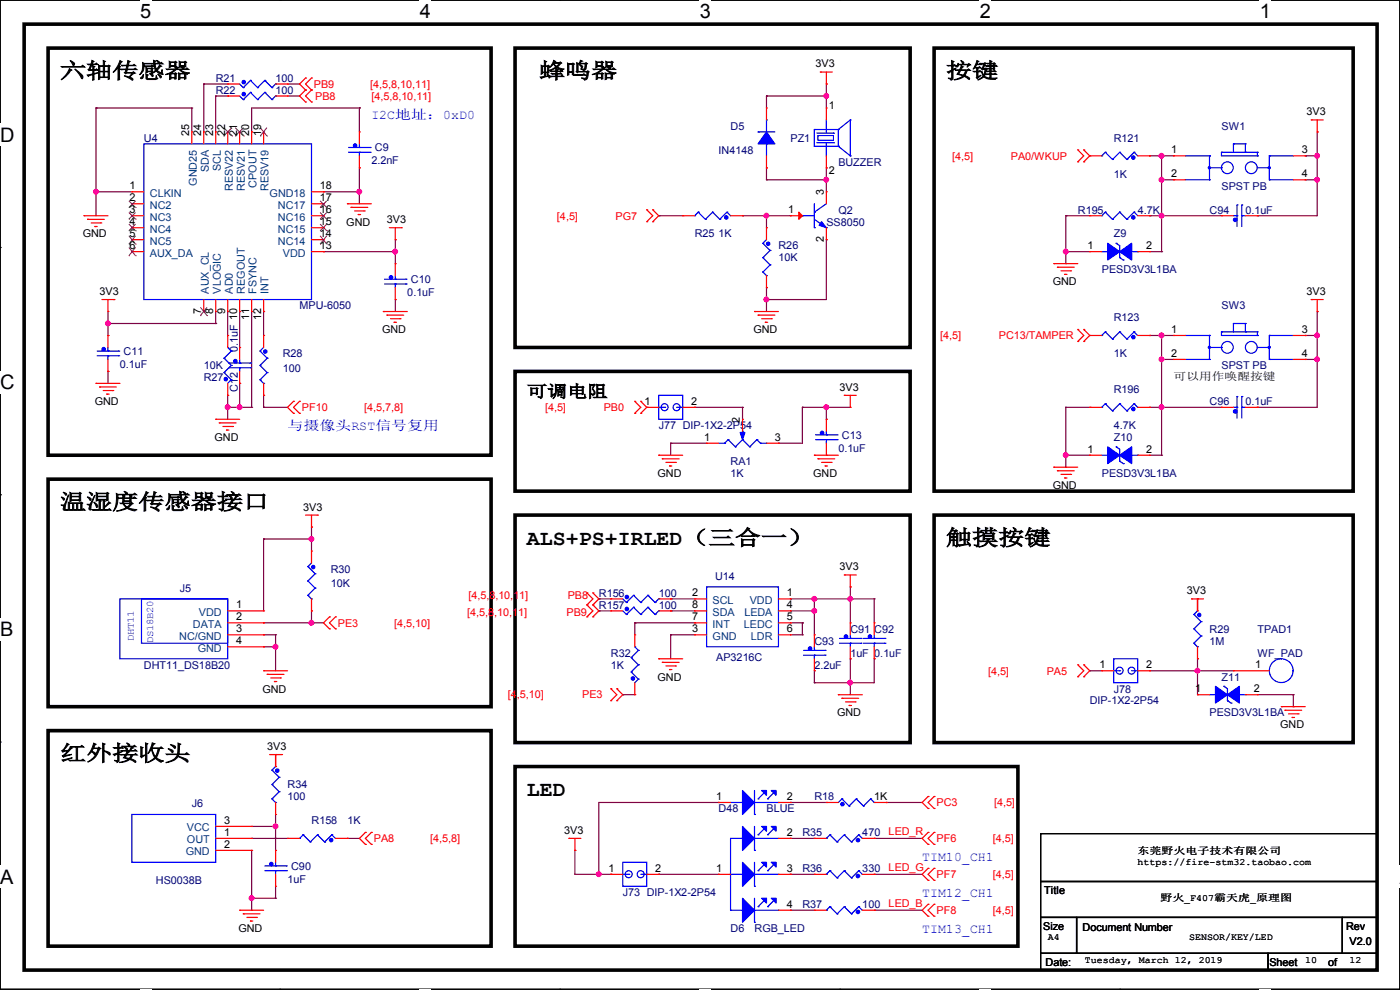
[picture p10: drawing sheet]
<svg xmlns="http://www.w3.org/2000/svg" width="297mm" height="210mm" viewBox="0 0 297 210" stroke-linecap="round" stroke-linejoin="round" font-family="sans-serif">
<defs><g id="words">
<g font-size="4.6">
<text x="12.7" y="16.6">六轴传感器</text>
<text x="114.3" y="16.6">蜂鸣器</text>
<text x="200.7" y="16.6">按键</text>
<text x="12.7" y="108">温湿度传感器接口</text>
<text x="111.8" y="115.6">ALS+PS+IRLED（三合一）</text>
<text x="200.7" y="115.6">触摸按键</text>
<text x="12.7" y="161.3">红外接收头</text>
<text x="111.8" y="169">LED</text>
</g>
<g font-size="4.2">
<text x="29.7" y="3.9">5</text>
<text x="89.1" y="3.9">4</text>
<text x="148.5" y="3.9">3</text>
<text x="207.9" y="3.9">2</text>
<text x="267.2" y="3.9">1</text>
<text x="0" y="30.1">D</text>
<text x="0" y="82.5">C</text>
<text x="0" y="135">B</text>
<text x="0" y="187.4">A</text>
<text x="297" y="187.4">A</text>
</g>
<text font-size="3.6" x="111.8" y="84.2">可调电阻</text>
<g font-size="2.8" fill="#00f">
<text x="78.8" y="25.1">I2C地址：0xD0</text>
<text x="61" y="91.2">与摄像头RST信号复用</text>
<text x="195.6" y="182.6">TIM10_CH1</text>
<text x="195.6" y="190.2">TIM12_CH1</text>
<text x="195.6" y="197.9">TIM13_CH1</text>
</g>
<g font-size="2.3" fill="#000080">
<text x="45.8" y="17.4">R21</text>
<text x="58.5" y="17.4">100</text>
<text x="45.8" y="19.9">R22</text>
<text x="58.5" y="19.9">100</text>
<text x="155" y="27.5">D5</text>
<text x="259.1" y="27.5">SW1</text>
<text x="30.5" y="30.1">U4</text>
<text x="78.8" y="34.9">2.2nF</text>
<text x="79.5" y="32.1">C9</text>
<text x="152.5" y="32.6">IN4148</text>
<text x="167.7" y="30.1">PZ1</text>
<text x="177.9" y="35.1">BUZZER</text>
<text x="236.3" y="30.1">R121</text>
<text x="236.3" y="37.7">1K</text>
<text x="259.1" y="40.2">SPST PB</text>
<text x="175.3" y="47.8">SS8050</text>
<text x="177.9" y="45.3">Q2</text>
<text x="228.7" y="45.3">R195</text>
<text x="241.4" y="45.3">4.7K</text>
<text x="256.6" y="45.3">C94</text>
<text x="264.2" y="45.3">0.1uF</text>
<text x="147.4" y="50.4">R25</text>
<text x="152.5" y="50.4">1K</text>
<text x="165.2" y="52.9">R26</text>
<text x="236.3" y="50.4">Z9</text>
<text x="165.2" y="55.5">10K</text>
<text x="233.7" y="58">PESD3V3L1BA</text>
<text x="63.5" y="65.6">MPU-6050</text>
<text x="86.4" y="62.8">0.1uF</text>
<text x="87.2" y="60">C10</text>
<text x="259.1" y="65.6">SW3</text>
<text x="236.3" y="68.2">R123</text>
<text x="26.2" y="75.3">C11</text>
<text x="50.4" y="74.7" transform="rotate(-90 50.4 74.7)">0.1uF 10</text>
<text x="60" y="75.8">R28</text>
<text x="236.3" y="75.8">1K</text>
<text x="25.4" y="78.1">0.1uF</text>
<text x="43.2" y="80.9">R27</text>
<text x="43.2" y="78.3">10K</text>
<text x="50.4" y="83.1" transform="rotate(-90 50.4 83.1)">C12</text>
<text x="60" y="78.8">100</text>
<text x="236.3" y="83.4">R196</text>
<text x="259.1" y="78.3">SPST PB</text>
<text x="256.6" y="85.9">C96</text>
<text x="264.2" y="85.9">0.1uF</text>
<text x="139.8" y="91">J77 DIP-1X2-2P54</text>
<text x="177.9" y="95.8">0.1uF</text>
<text x="178.6" y="93">C13</text>
<text x="236.3" y="93.6">Z10</text>
<text x="236.3" y="91">4.7K</text>
<text x="155" y="98.6">RA1</text>
<text x="155" y="101.2">1K</text>
<text x="233.7" y="101.2">PESD3V3L1BA</text>
<text x="38.1" y="125.6">J5</text>
<text x="70.1" y="121.5">R30</text>
<text x="70.1" y="124.5">10K</text>
<text x="151.7" y="123">U14</text>
<text x="127" y="126.6">R156</text>
<text x="127" y="129.1">R157</text>
<text x="139.8" y="126.6">100</text>
<text x="139.8" y="129.1">100</text>
<text x="172.8" y="136.7">C93</text>
<text x="180.4" y="134.2">C91</text>
<text x="185.5" y="134.2">C92</text>
<text x="256.6" y="134.2">R29</text>
<text x="256.6" y="136.7">1M</text>
<text x="266.8" y="134.2">TPAD1</text>
<text x="30.5" y="141.8">DHT11_DS18B20</text>
<text x="129.6" y="139.3">R32</text>
<text x="129.6" y="141.8">1K</text>
<text x="151.9" y="140.3">AP3216C</text>
<text x="172.8" y="141.8">2.2uF</text>
<text x="180.4" y="139.3">1uF</text>
<text x="185.5" y="139.3">0.1uF</text>
<text x="266.8" y="139.3">WF_PAD</text>
<text x="231.2" y="149.4">DIP-1X2-2P54</text>
<text x="236.3" y="146.9">J78</text>
<text x="259.1" y="144.4">Z11</text>
<text x="256.6" y="152">PESD3V3L1BA</text>
<text x="61" y="167.2">R34</text>
<text x="40.7" y="171.3">J6</text>
<text x="61" y="169.8">100</text>
<text x="152.5" y="172.3">D48</text>
<text x="162.6" y="172.3">BLUE</text>
<text x="172.8" y="169.8">R18</text>
<text x="66.1" y="174.8">R158</text>
<text x="73.7" y="174.8">1K</text>
<text x="170.2" y="177.4">R35</text>
<text x="182.9" y="177.4">470</text>
<text x="61.8" y="184.5">C90</text>
<text x="170.2" y="185">R36</text>
<text x="182.9" y="185">330</text>
<text x="33.1" y="187.5">HS0038B</text>
<text x="61" y="187.3">1uF</text>
<text x="132.1" y="190.1">J73 DIP-1X2-2P54</text>
<text x="155" y="197.7">D6</text>
<text x="160.1" y="197.7">RGB_LED</text>
<text x="170.2" y="192.6">R37</text>
<text x="182.9" y="192.6">100</text>
</g>
<g font-size="2.3">
<text x="173" y="14.3">3V3</text>
<text x="175.9" y="23.2">1</text>
<text x="40.1" y="28.7" transform="rotate(-90 40.1 28.7)">25</text>
<text x="42.7" y="28.7" transform="rotate(-90 42.7 28.7)">24</text>
<text x="45.2" y="28.7" transform="rotate(-90 45.2 28.7)">23</text>
<text x="47.8" y="28.7" transform="rotate(-90 47.8 28.7)">22</text>
<text x="50.3" y="28.7" transform="rotate(-90 50.3 28.7)">21</text>
<text x="52.8" y="28.7" transform="rotate(-90 52.8 28.7)">20</text>
<text x="55.4" y="28.7" transform="rotate(-90 55.4 28.7)">19</text>
<text x="277.2" y="24.5">3V3</text>
<text x="248.5" y="32.5">1</text>
<text x="276.2" y="32.5">3</text>
<text x="27.5" y="40.1">1</text>
<text x="67.9" y="40.1">18</text>
<text x="174.8" y="41.4" transform="rotate(-90 174.8 41.4)">3</text>
<text x="175.9" y="36.9">2</text>
<text x="248.5" y="37.6">2</text>
<text x="276.2" y="37.6">4</text>
<text x="27.5" y="42.7">2</text>
<text x="27.5" y="45.2">3</text>
<text x="27.5" y="47.8">4</text>
<text x="67.9" y="47.8">15</text>
<text x="67.9" y="45.2">16</text>
<text x="67.9" y="42.7">17</text>
<text x="73.5" y="47.8">GND</text>
<text x="82.1" y="47.3">3V3</text>
<text x="167.2" y="45.2">1</text>
<text x="17.6" y="50.4">GND</text>
<text x="27.5" y="50.3">5</text>
<text x="27.5" y="52.8">6</text>
<text x="67.9" y="52.8">13</text>
<text x="67.9" y="50.3">14</text>
<text x="174.8" y="51.3" transform="rotate(-90 174.8 51.3)">2</text>
<text x="230.7" y="52.8">1</text>
<text x="243.1" y="52.8">2</text>
<text x="21.1" y="62.6">3V3</text>
<text x="223.3" y="60.5">GND</text>
<text x="277.2" y="62.6">3V3</text>
<text x="42.7" y="66.6" transform="rotate(-90 42.7 66.6)">7</text>
<text x="45.2" y="66.6" transform="rotate(-90 45.2 66.6)">8</text>
<text x="47.8" y="66.6" transform="rotate(-90 47.8 66.6)">9</text>
<text x="52.8" y="67.9" transform="rotate(-90 52.8 67.9)">11</text>
<text x="55.4" y="67.9" transform="rotate(-90 55.4 67.9)">12</text>
<text x="81.1" y="70.7">GND</text>
<text x="159.8" y="70.7">GND</text>
<text x="248.5" y="70.6">1</text>
<text x="276.2" y="70.6">3</text>
<text x="248.5" y="75.7">2</text>
<text x="276.2" y="75.7">4</text>
<text x="178.1" y="82.9">3V3</text>
<text x="249" y="80.6">可以用作唤醒按键</text>
<text x="20.1" y="85.9">GND</text>
<text x="136.7" y="85.9">1</text>
<text x="146.6" y="85.9">2</text>
<text x="157" y="89.7" transform="rotate(-90 157 89.7)">2</text>
<text x="45.5" y="93.6">GND</text>
<text x="149.4" y="93.5">1</text>
<text x="164.4" y="93.5">3</text>
<text x="139.5" y="101.2">GND</text>
<text x="172.5" y="101.2">GND</text>
<text x="230.7" y="96">1</text>
<text x="243.1" y="96">2</text>
<text x="223.3" y="103.7">GND</text>
<text x="64.3" y="108.3">3V3</text>
<text x="178.1" y="121">3V3</text>
<text x="50.1" y="129">1</text>
<text x="50.1" y="131.6">2</text>
<text x="146.9" y="126.5">2</text>
<text x="146.9" y="129">8</text>
<text x="146.9" y="131.6">7</text>
<text x="166.9" y="126.5">1</text>
<text x="166.9" y="129">4</text>
<text x="166.9" y="131.6">5</text>
<text x="251.8" y="126.1">3V3</text>
<text x="50.1" y="134.1">3</text>
<text x="50.1" y="136.7">4</text>
<text x="146.9" y="134.1">3</text>
<text x="166.9" y="134.1">6</text>
<text x="233.2" y="141.7">1</text>
<text x="243.1" y="141.7">2</text>
<text x="266.3" y="141.7">1</text>
<text x="55.7" y="146.9">GND</text>
<text x="139.5" y="144.4">GND</text>
<text x="253.5" y="146.8">1</text>
<text x="266" y="146.8">2</text>
<text x="177.6" y="152">GND</text>
<text x="271.6" y="154.5">GND</text>
<text x="56.7" y="159.1">3V3</text>
<text x="151.9" y="169.7">1</text>
<text x="166.9" y="169.7">2</text>
<text x="185.5" y="169.8">1K</text>
<text x="47.5" y="174.8">3</text>
<text x="47.5" y="177.3">1</text>
<text x="47.5" y="179.8">2</text>
<text x="119.7" y="176.9">3V3</text>
<text x="166.9" y="177.3">2</text>
<text x="129.1" y="184.9">1</text>
<text x="139" y="184.9">2</text>
<text x="151.9" y="184.9">1</text>
<text x="166.9" y="184.9">3</text>
<text x="221.5" y="189.6">Title</text>
<text x="50.6" y="197.7">GND</text>
<text x="166.9" y="192.5">4</text>
<text x="221.3" y="197.2">Size</text>
<text x="229.7" y="197.4">Document Number</text>
<text x="285.6" y="197.2">Rev</text>
<text x="286.3" y="200.5">V2.0</text>
<text x="221.8" y="204.8">Date:</text>
<text x="269.3" y="204.8">Sheet</text>
<text x="281.7" y="204.8">of</text>
</g>
<g font-size="2.3" fill="#f00">
<text x="66.6" y="18.6">PB9</text>
<text x="66.8" y="21.2">PB8</text>
<text x="78.5" y="18.6">[4,5,8,10,11]</text>
<text x="78.8" y="21.2">[4,5,8,10,11]</text>
<text x="202" y="33.9">[4,5]</text>
<text x="214.4" y="33.9">PA0/WKUP</text>
<text x="118.2" y="46.6">[4,5]</text>
<text x="130.6" y="46.6">PG7</text>
<text x="199.4" y="72">[4,5]</text>
<text x="211.9" y="72">PC13/TAMPER</text>
<text x="64.1" y="87.2">PF10</text>
<text x="77.3" y="87.2">[4,5,7,8]</text>
<text x="115.6" y="87.2">[4,5]</text>
<text x="128.1" y="87.2">PB0</text>
<text x="99.1" y="130.6">[4,5,8,10,11]</text>
<text x="99.4" y="127.1">[4,5,8,10,11]</text>
<text x="120.2" y="130.6">PB9</text>
<text x="120.4" y="127.1">PB8</text>
<text x="71.7" y="132.9">PE3</text>
<text x="83.6" y="132.9">[4,5,10]</text>
<text x="209.6" y="143.1">[4,5]</text>
<text x="222.1" y="143.1">PA5</text>
<text x="107.7" y="148.2">[4,5,10]</text>
<text x="123.5" y="148.2">PE3</text>
<text x="198.7" y="171">PC3</text>
<text x="210.9" y="171">[4,5]</text>
<text x="79.3" y="178.6">PA8</text>
<text x="91.2" y="178.6">[4,5,8]</text>
<text x="188.5" y="177.1">LED_R</text>
<text x="198.7" y="178.6">PF6</text>
<text x="210.6" y="178.6">[4,5]</text>
<text x="188.5" y="184.7">LED_G</text>
<text x="198.7" y="186.3">PF7</text>
<text x="210.6" y="186.3">[4,5]</text>
<text x="188.5" y="192.4">LED_B</text>
<text x="198.7" y="193.9">PF8</text>
<text x="210.6" y="193.9">[4,5]</text>
</g>
<g font-size="2.3" fill="#004080">
<text x="31.8" y="41.7">CLKIN</text>
<text x="41.7" y="39.4" transform="rotate(-90 41.7 39.4)">GND25</text>
<text x="44.3" y="36.5" transform="rotate(-90 44.3 36.5)">SDA</text>
<text x="46.8" y="36.2" transform="rotate(-90 46.8 36.2)">SCL</text>
<text x="49.4" y="40.6" transform="rotate(-90 49.4 40.6)">RESV22</text>
<text x="51.9" y="40.6" transform="rotate(-90 51.9 40.6)">RESV21</text>
<text x="54.4" y="39.8" transform="rotate(-90 54.4 39.8)">CPOUT</text>
<text x="57" y="40.6" transform="rotate(-90 57 40.6)">RESV19</text>
<text x="57.2" y="41.7">GND18</text>
<text x="31.8" y="44.3">NC2</text>
<text x="31.8" y="46.8">NC3</text>
<text x="59" y="46.8">NC16</text>
<text x="59" y="44.3">NC17</text>
<text x="31.8" y="49.4">NC4</text>
<text x="31.8" y="51.9">NC5</text>
<text x="59" y="51.9">NC14</text>
<text x="59" y="49.4">NC15</text>
<text x="31.8" y="54.4">AUX_DA</text>
<text x="60" y="54.4">VDD</text>
<text x="44.3" y="62.3" transform="rotate(-90 44.3 62.3)">AUX_CL</text>
<text x="46.8" y="62.3" transform="rotate(-90 46.8 62.3)">VLOGIC</text>
<text x="49.4" y="62.3" transform="rotate(-90 49.4 62.3)">AD0</text>
<text x="51.9" y="62.3" transform="rotate(-90 51.9 62.3)">REGOUT</text>
<text x="54.4" y="62.3" transform="rotate(-90 54.4 62.3)">FSYNC</text>
<text x="57" y="62.3" transform="rotate(-90 57 62.3)">INT</text>
<text x="42.2" y="130.6">VDD</text>
<text x="151.2" y="128.1">SCL</text>
<text x="151.2" y="130.6">SDA</text>
<text x="157.9" y="130.6">LEDA</text>
<text x="159.1" y="128.1">VDD</text>
<text x="38" y="135.7">NC/GND</text>
<text x="40.9" y="133.2">DATA</text>
<text x="151.2" y="135.7">GND</text>
<text x="151.2" y="133.2">INT</text>
<text x="157.8" y="133.2">LEDC</text>
<text x="159.3" y="135.7">LDR</text>
<text x="42" y="138.3">GND</text>
<text x="39.7" y="176.4">VCC</text>
<text x="39.7" y="178.9">OUT</text>
<text x="39.4" y="181.4">GND</text>
</g>
<g font-size="2.1" fill="#00f">
<text x="28.4" y="135.9" transform="rotate(-90 28.4 135.9)">DHT11</text>
<text x="32.5" y="136.4" transform="rotate(-90 32.5 136.4)">DS18B20</text>
</g>
<g font-size="2">
<text x="241.3" y="183.5">https://fire-stm32.taobao.com</text>
<text x="241.3" y="181.2">东莞野火电子技术有限公司</text>
<text x="246.2" y="191.1">野火_F407霸天虎_原理图</text>
<text x="222.3" y="199.5">A4</text>
<text x="252.3" y="199.5">SENSOR/KEY/LED</text>
<text x="230.2" y="204.3">Tuesday, March 12, 2019</text>
<text x="276.9" y="204.3">10</text>
<text x="286.3" y="204.3">12</text>
</g>
</g></defs>
<path d="M0 0h297v209.8h-297z" fill="none" stroke="#000" stroke-width=".25"/>
<g fill="#fff">
<path d="M29.7 0h2.4v4.8h-2.4z"/>
<path d="M29.7 209.8h2.4v.2h-2.4z"/>
</g>
<path d="M59.4 0h.1M59.4 209.8h.1" fill="none" stroke="#000" stroke-width=".25"/>
<g fill="#fff">
<path d="M89.1 0h2.3v4.8h-2.3z"/>
<path d="M89.1 209.8h2.3v.2h-2.3z"/>
</g>
<path d="M118.8 0h.1M118.8 209.8h.1" fill="none" stroke="#000" stroke-width=".25"/>
<g fill="#fff">
<path d="M148.5 0h2.3v4.8h-2.3z"/>
<path d="M148.5 209.8h2.3v.2h-2.3z"/>
</g>
<path d="M178.2 0h.1M178.2 209.8h.1" fill="none" stroke="#000" stroke-width=".25"/>
<g fill="#fff">
<path d="M207.9 0h2.3v4.8h-2.3z"/>
<path d="M207.9 209.8h2.3v.2h-2.3z"/>
</g>
<path d="M237.6 0h.1M237.6 209.8h.1" fill="none" stroke="#000" stroke-width=".25"/>
<g fill="#fff">
<path d="M267.3 0h2.3v4.8h-2.3z"/>
<path d="M267.3 209.8h2.3v.2h-2.3z"/>
<path d="M0 26.2h3.1v4.8h-3.1z"/>
<path d="M0 78.7h3.1v4.7h-3.1z"/>
</g>
<path d="M0 52.5h.1M297 52.5h.1" fill="none" stroke="#000" stroke-width=".25"/>
<path d="M0 131.1h2.9v4.8h-2.9z" fill="#fff"/>
<path d="M0 104.9h.1M297 104.9h.1" fill="none" stroke="#000" stroke-width=".25"/>
<g fill="#fff">
<path d="M0 183.6h2.9v4.7h-2.9z"/>
<path d="M296.9 183.6h.1v4.7h-.1z"/>
</g>
<path d="M0 157.4h.1M297 157.4h.1M220.8 176.8h71.3v10.2h-71.3zM220.8 187h71.3v7.6h-71.3zM220.8 194.6h7.6v7.6h-7.6zM228.4 194.6h56.4v7.6h-56.4zM284.8 194.6h7.3v7.6h-7.3zM220.8 202.2h48.2v3.6h-48.2zM269 202.2h23.1v3.6h-23.1z" fill="none" stroke="#000" stroke-width=".25"/>
<path d="M5.1 5.1h287v200.7h-287zM10.2 10.2h94v86.4h-94zM109.3 10.2h83.8v63.5h-83.8zM198.2 10.2h88.9v94h-88.9zM109.3 78.8h83.8v25.4h-83.8zM10.2 101.6h94v48.3h-94zM109.3 109.3h83.8v48.2h-83.8zM198.2 109.3h88.9v48.2h-88.9zM10.2 155h94v45.7h-94zM109.3 162.6h106.6v38.1h-106.6z" fill="none" stroke="#000" stroke-width=".76"/>
<g fill="none" stroke="#800040" stroke-width=".25">
<path d="M43.2 17.8h.1M43.2 17.8h5.1M43.2 17.8v10.2M61 17.8h2.5M63.5 17.8h.1M175.3 17.8h.1M175.3 17.8v5.1M20.4 22.9h.1M20.4 22.9v22.9M20.4 22.9h20.3M40.7 22.9h.1M40.7 22.9v5.1"/>
<path d="M45.8 20.4h.1M45.8 20.4h2.5M45.8 20.4v7.6M48.3 20.4h.1M53.4 28h.1M61 20.4h2.5M63.5 20.4h.1M76.2 22.9h.1M76.2 35.6h.1M76.2 22.9h-22.8v5.1M76.2 22.9v5.1M76.2 35.6v7.6"/>
<path d="M162.6 20.4h.1M162.6 35.6h.1M162.6 38.1h.1M162.6 38.1h12.7M162.6 20.4v2.5M162.6 35.6v2.5M162.6 20.4h12.7M175.3 35.6h.1M175.3 38.1h.1M175.3 20.4h.1M175.3 35.6v5.1M243.9 33.1h.1"/>
<path d="M243.9 33.1h5.1M246.4 33.1h.1M246.4 38.1h.1M246.4 33.1v20.3M246.4 38.1h2.6M276.9 33.1h.1M276.9 38.1h.1M276.9 33.1h2.5M276.9 38.1h2.5M279.4 33.1h.1M279.4 38.1h.1M279.4 28h.1"/>
<path d="M279.4 28v17.8h-12.7M20.4 40.7h.1M20.4 40.7h7.6M68.6 53.4h.1M68.6 40.7h.1M68.6 40.7h7.6M68.6 53.4h15.3M76.2 40.7h.1M83.9 50.8h.1M83.9 53.4h.1M83.9 50.8v5.1M139.7 45.8h.1"/>
<path d="M139.7 45.8h5.1M157.5 45.8h.1M157.5 45.8h10.2M162.6 45.8h.1M162.6 45.8v2.5M175.3 50.8h.1M175.3 50.8v12.7h-12.7M226.1 45.8h.1M226.1 53.4h.1M226.1 55.9h.1M226.1 45.8h5.1M226.1 45.8v10.1"/>
<path d="M226.1 53.4h5.1M243.9 45.8h.1M243.9 45.8h15.2M243.9 53.4h2.5M246.4 45.8h.1M246.4 53.4h.1M266.7 45.8h.1M22.9 68.6h.1M22.9 78.8h.1M22.9 71.2h.1M22.9 66.1v5.1M22.9 78.8v2.5"/>
<path d="M22.9 68.6h22.9M45.8 68.6h.1M45.8 66.1v2.5M48.3 66.1h.1M48.3 66.1v5.1M50.8 66.1h.1M50.8 66.1v7.6M53.4 66.1h.1M53.4 66.1v20.3M55.9 66.1h.1M55.9 66.1v5.1M83.9 63.5h.1"/>
<path d="M83.9 63.5v2.6M162.6 61h.1M162.6 63.5h.1M162.6 61v5.1M243.9 71.2h.1M243.9 71.2h5.1M246.4 76.2h.1M246.4 71.2h.1M246.4 76.2h2.6M246.4 71.2v25.4M276.9 71.2h.1M276.9 76.2h.1"/>
<path d="M276.9 76.2h2.5M276.9 71.2h2.5M279.4 71.2h.1M279.4 76.2h.1M279.4 66.1h.1M279.4 66.1v20.3h-12.7M48.3 83.9h.1M48.3 86.4h.1M48.3 86.4h5.1M48.3 83.9v5M50.8 81.3h.1M50.8 86.4h.1"/>
<path d="M50.8 81.3v5.1M53.4 86.4h.1M55.9 83.9h.1M55.9 86.4h.1M55.9 83.9v2.5M55.9 86.4h5.1M142.3 94h.1M142.3 94h7.6M142.3 94v2.6M147.4 86.4h.1M147.4 86.4h10.1M157.5 86.4h.1"/>
<path d="M157.5 86.4v2.5M165.1 94h.1M170.2 86.4h.1M170.2 86.4v7.6h-5.1M170.2 86.4h10.2M175.3 86.4h.1M175.3 88.9h.1M175.3 86.4v2.5M226.1 86.4h.1M226.1 96.6h.1M226.1 99.1h.1M226.1 86.4h5.1"/>
<path d="M226.1 86.4v12.7M226.1 96.6h5.1M243.9 86.4h.1M243.9 86.4h15.2M243.9 96.6h2.5M246.4 86.4h.1M246.4 96.6h.1M266.7 86.4h.1M55.9 114.3h.1M55.9 114.3v15.3M55.9 114.3h10.2M66.1 114.3h.1"/>
<path d="M66.1 111.8h.1M66.1 111.8v5.1M55.9 132.1h.1M55.9 134.7h.1M55.9 137.2h.1M55.9 132.1h12.7M55.9 134.7h2.6M55.9 137.2h2.6M58.5 134.7h.1M58.5 137.2h.1M58.5 134.7v7.6M66.1 129.6h.1"/>
<path d="M66.1 132.1h.1M66.1 129.6v2.5M127 129.6h.1M127 127h.1M127 127h2.6M127 129.6h2.6M134.7 132.1h.1M134.7 132.1h12.7M134.7 132.1v2.6M142.3 127h.1M142.3 129.6h.1M142.3 134.7h.1"/>
<path d="M142.3 134.7h5.1M142.3 134.7v5M142.3 127h5.1M142.3 129.6h5.1M167.7 127h.1M167.7 129.6h.1M167.7 132.1h2.5M167.7 134.7h2.5M167.7 127h17.8M167.7 129.6h5.1M170.2 134.7h.1M170.2 132.1h.1"/>
<path d="M170.2 132.1v2.6M172.8 127h.1M172.8 129.6h.1M172.8 127v7.7M180.4 124.5h.1M180.4 127h.1M180.4 139.7h.1M180.4 124.5v7.6M180.4 139.7v7.7M185.5 127h.1M185.5 139.7h.1M185.5 127v5.1"/>
<path d="M185.5 139.7v5.1h-12.7M254 139.7h.1M254 127h.1M254 127v2.6M254 139.7v7.7M132.1 147.4h.1M132.1 147.4h2.6M172.8 142.3h.1M172.8 144.8h.1M172.8 142.3v2.5M180.4 144.8h.1M231.2 142.3h.1"/>
<path d="M231.2 142.3h2.5M243.9 142.3h.1M243.9 142.3h17.8M254 142.3h.1M266.7 147.4h7.7M274.4 147.4h.1M274.4 149.9h.1M274.4 147.4v2.5M53.4 177.8h.1M53.4 177.8h7.6M53.4 175.3h5.1M58.5 175.3h.1"/>
<path d="M58.5 160.1h.1M58.5 160.1v2.5M58.5 172.8v7.6M73.7 177.8h.1M73.7 177.8h2.5M152.4 170.2h.1M152.4 170.2h-25.4v15.3M167.7 177.8h.1M167.7 170.2h.1M167.7 177.8h5.1M167.7 170.2h7.6M185.5 177.8h.1"/>
<path d="M185.5 177.8h10.1M188 170.2h.1M188 170.2h7.6M53.4 190.5h.1M53.4 193.1h.1M53.4 180.4v12.7M53.4 190.5h5.1M58.5 190.5h.1M58.5 188v2.5M122 180.4h.1M122 180.4v5.1h7.6M127 185.5h.1"/>
<path d="M129.6 185.5h.1M139.7 185.5h.1M139.7 185.5h12.7M167.7 185.5h.1M167.7 193.1h.1M167.7 185.5h5.1M167.7 193.1h5.1M185.5 185.5h.1M185.5 193.1h.1M185.5 185.5h10.1M185.5 193.1h10.1"/>
</g>
<g fill="#f0f" stroke="#f0f" stroke-width=".25">
<circle cx="66.1" cy="132.1" r=".49"/>
<circle cx="66.1" cy="114.3" r=".49"/>
<circle cx="58.4" cy="137.2" r=".49"/>
<circle cx="53.4" cy="190.5" r=".49"/>
<circle cx="246.4" cy="71.1" r=".49"/>
<circle cx="279.4" cy="76.2" r=".49"/>
<circle cx="279.4" cy="33" r=".49"/>
<circle cx="279.4" cy="38.1" r=".49"/>
<circle cx="254" cy="142.3" r=".49"/>
<circle cx="162.6" cy="63.5" r=".49"/>
<circle cx="162.6" cy="45.7" r=".49"/>
<circle cx="175.3" cy="20.3" r=".49"/>
<circle cx="175.3" cy="38.1" r=".49"/>
<circle cx="246.4" cy="38.1" r=".49"/>
<circle cx="246.4" cy="33" r=".49"/>
<circle cx="175.3" cy="86.4" r=".49"/>
<circle cx="58.4" cy="175.3" r=".49"/>
<circle cx="172.7" cy="127" r=".49"/>
<circle cx="180.4" cy="127" r=".49"/>
<circle cx="180.4" cy="144.8" r=".49"/>
<circle cx="172.7" cy="129.6" r=".49"/>
<circle cx="246.4" cy="86.4" r=".49"/>
<circle cx="246.4" cy="76.2" r=".49"/>
<circle cx="226.1" cy="53.4" r=".49"/>
<circle cx="20.3" cy="40.7" r=".49"/>
<circle cx="48.3" cy="86.4" r=".49"/>
<circle cx="50.8" cy="86.4" r=".49"/>
<circle cx="83.8" cy="53.4" r=".49"/>
<circle cx="76.2" cy="40.7" r=".49"/>
<circle cx="22.9" cy="68.6" r=".49"/>
<circle cx="279.4" cy="71.1" r=".49"/>
<circle cx="127" cy="185.4" r=".49"/>
<circle cx="246.4" cy="45.7" r=".49"/>
<circle cx="226.1" cy="96.5" r=".49"/>
</g>
<g fill="none" stroke="#f00" stroke-width=".25">
<path d="M48.3 17.8h.1M48.3 17.8h2.5M58.5 17.8h2.5M61 17.8h.1M64.8 19.1h.1M64.8 16.6h.1M64.8 19.1l-1.3 1.3 1.3 1.2M64.8 16.6l-1.3 1.2 1.3 1.3M66.1 19.1h.1M66.1 16.6h.1M66.1 19.1l-1.3 1.3 1.3 1.2M66.1 16.6l-1.3 1.2 1.3 1.3"/>
<path d="M174 15.3h.1M174 15.3h2.6M175.3 17.8h.1M175.3 15.3v2.5M40.7 28h.1M40.7 28v2.5M43.2 28h.1M43.2 28v2.5M45.8 28h.1M45.8 28v2.5M48.3 28h.1M48.3 20.4h.1"/>
<path d="M48.3 28v2.5M48.3 20.4h2.5M50.8 28h.1M50.8 28v2.5M53.4 28h.1M53.4 28v2.5M55.9 28h.1M55.9 28v2.5M58.5 20.4h2.5M61 20.4h.1M64.8 21.6h.1M66.1 21.6h.1"/>
<path d="M76.2 28h.1M76.2 35.6h.1M76.2 28v2.5M76.2 33.1v2.5M162.6 35.6h.1M162.6 22.9h.1M162.6 22.9v2.5M162.6 33.1v2.5M175.3 35.6h.1M175.3 22.9h.1M175.3 22.9v2.5M175.3 33.1v2.5"/>
<path d="M228.6 34.3h.1M228.6 31.8h.1M228.6 31.8l1.3 1.3-1.3 1.2M229.9 31.8h.1M229.9 34.3h.1M229.9 31.8l1.3 1.3M231.2 33.1h.1M231.2 33.1l-1.3 1.2M231.2 33.1h2.5M241.3 33.1h2.6M243.9 33.1h.1M249 33.1h.1"/>
<path d="M249 38.1h.1M249 33.1h2.5M249 38.1h2.5M274.4 33.1h2.5M274.4 38.1h2.5M276.9 33.1h.1M276.9 38.1h.1M278.2 25.4h.1M278.2 25.4h2.5M279.4 28h.1M279.4 25.4v2.6M17.8 45.8h.1"/>
<path d="M17.8 45.8h5.1M18.6 46.5h.1M18.6 46.5h3.5M19.3 47.3h2.1M20.1 48h.1M20.1 48h.5M21.4 47.3h.1M28 40.7h.1M28 43.2h.1M28 45.8h.1M28 48.3h.1M28 50.8h.1"/>
<path d="M28 53.4h.1M28 45.8h2.5M28 48.3h2.5M28 43.2h2.5M28 53.4h2.5M28 40.7h2.5M28 50.8h2.5M66.1 45.8h2.5M66.1 48.3h2.5M66.1 43.2h2.5M66.1 53.4h2.5M66.1 40.7h2.5"/>
<path d="M66.1 50.8h2.5M68.6 53.4h.1M68.6 50.8h.1M68.6 48.3h.1M68.6 45.8h.1M68.6 43.2h.1M68.6 40.7h.1M73.7 43.2h.1M73.7 43.2h5.1M74.5 44h.1M74.5 44h3.5M75.2 44.7h2.1"/>
<path d="M76 45.5h.1M76 45.5h.5M77.3 44.7h.1M82.6 48.3h2.5M83.9 50.8h.1M83.9 55.9h.1M83.9 48.3v2.5M83.9 55.9v2.6M85.1 48.3h.1M137.2 47h.1M137.2 44.5h.1M137.2 44.5l1.3 1.3-1.3 1.2"/>
<path d="M138.5 44.5h.1M138.5 47h.1M138.5 44.5l1.2 1.3-1.2 1.2M144.8 45.8h.1M144.8 45.8h2.6M155 45.8h2.5M157.5 45.8h.1M162.6 48.3h.1M162.6 48.3v2.5M162.6 58.5v2.5M167.7 45.8h.1M167.7 45.8h2.5"/>
<path d="M175.3 50.8h.1M175.3 40.7h.1M175.3 40.7v2.5M175.3 48.3v2.5M223.6 55.9h.1M223.6 55.9h5M224.3 56.7h.1M224.3 56.7h3.6M225.1 57.4h2M225.8 58.2h.1M225.8 58.2h.6M227.1 57.4h.1"/>
<path d="M231.2 53.4h.1M231.2 45.8h.1M231.2 45.8h2.5M231.2 53.4h2.5M241.3 45.8h2.6M241.3 53.4h2.6M243.9 53.4h.1M243.9 45.8h.1M259.1 45.8h.1M259.1 45.8h2.6M264.2 45.8h2.5M266.7 45.8h.1"/>
<path d="M21.6 63.5h2.6M22.9 66.1h.1M22.9 71.2h.1M22.9 78.8h.1M22.9 63.5v2.6M22.9 71.2v2.5M22.9 76.2v2.6M24.2 63.5h.1M43.2 66.1h.1M43.2 63.5v2.6M45.8 66.1h.1M45.8 63.5v2.6"/>
<path d="M48.3 71.2h.1M48.3 66.1h.1M48.3 63.5v2.6M48.3 71.2v2.5M50.8 73.7h.1M50.8 66.1h.1M50.8 63.5v2.6M50.8 73.7v2.5M50.8 78.8v2.5M53.4 66.1h.1M53.4 63.5v2.6M55.9 71.2h.1"/>
<path d="M55.9 66.1h.1M55.9 63.5v2.6M55.9 71.2v2.5M81.3 66.1h.1M81.3 66.1h5.1M82.1 66.8h.1M82.1 66.8h3.5M82.8 67.6h2.1M83.6 68.4h.1M83.6 68.4h.5M83.9 63.5h.1M83.9 61v2.5"/>
<path d="M84.9 67.6h.1M160.1 66.1h.1M160.1 66.1h5M160.8 66.8h.1M160.8 66.8h3.6M161.6 67.6h2M162.3 68.4h.1M162.3 68.4h.6M162.6 61h.1M163.6 67.6h.1M228.6 72.4h.1M228.6 69.9h.1"/>
<path d="M228.6 69.9l1.3 1.3-1.3 1.2M229.9 69.9h.1M229.9 72.4h.1M229.9 69.9l1.3 1.3M231.2 71.2h.1M231.2 71.2l-1.3 1.2M231.2 71.2h2.5M241.3 71.2h2.6M243.9 71.2h.1M249 71.2h.1M249 76.2h.1M249 71.2h2.5"/>
<path d="M249 76.2h2.5M274.4 71.2h2.5M274.4 76.2h2.5M276.9 71.2h.1M276.9 76.2h.1M278.2 63.5h.1M278.2 63.5h2.5M279.4 66.1h.1M279.4 63.5v2.6M20.4 81.3h.1M20.4 81.3h5M21.1 82.1h.1"/>
<path d="M21.1 82.1h3.6M21.9 82.8h2M22.6 83.6h.1M22.6 83.6h.6M23.9 82.8h.1M45.8 88.9h.1M45.8 88.9h5M46.5 89.7h.1M46.5 89.7h3.6M47.3 90.5h2M48 91.2h.1M48 91.2h.6"/>
<path d="M48.3 83.9h.1M48.3 81.3v2.6M49.3 90.5h.1M50.8 81.3h.1M55.9 83.9h.1M55.9 81.3v2.6M62.3 85.1h.1M62.3 87.7h.1M62.3 85.1l-1.3 1.3 1.3 1.3M63.5 87.7h.1M63.5 85.1h.1M63.5 85.1l-1.2 1.3 1.2 1.3"/>
<path d="M134.7 87.7h.1M134.7 85.1h.1M134.7 85.1l1.2 1.3-1.2 1.3M135.9 85.1h.1M135.9 87.7h.1M135.9 85.1l1.3 1.3M137.2 86.4h.1M137.2 86.4l-1.3 1.3M137.2 86.4h2.5M139.7 96.6h.1M139.7 96.6h5.1M140.5 97.3h.1"/>
<path d="M140.5 97.3h3.6M141.3 98.1h2M142 98.8h.1M142 98.8h.5M143.3 98.1h.1M144.8 86.4h2.6M147.4 86.4h.1M149.9 94h.1M149.9 94h2.5M157.5 88.9h.1M157.5 88.9v2.6M162.6 94h2.5"/>
<path d="M165.1 94h.1M172.8 96.6h.1M172.8 96.6h5M173.5 97.3h.1M173.5 97.3h3.6M174.3 98.1h2M175 98.8h.1M175 98.8h.6M175.3 88.9h.1M175.3 96.6h.1M175.3 88.9v2.6M175.3 94v2.6"/>
<path d="M176.3 98.1h.1M179.1 83.9h.1M179.1 83.9h2.6M180.4 86.4h.1M180.4 83.9v2.5M223.6 99.1h.1M223.6 99.1h5M224.3 99.9h.1M224.3 99.9h3.6M231.2 96.6h.1M231.2 86.4h.1M231.2 96.6h2.5"/>
<path d="M231.2 86.4h2.5M241.3 96.6h2.6M241.3 86.4h2.6M243.9 96.6h.1M243.9 86.4h.1M259.1 86.4h.1M259.1 86.4h2.6M264.2 86.4h2.5M266.7 86.4h.1M64.8 109.3h2.6M66.1 111.8h.1M66.1 116.9h.1"/>
<path d="M66.1 109.3v2.5M66.1 116.9v2.5M67.4 109.3h.1M225.1 100.6h2M225.8 101.4h.1M225.8 101.4h.6M227.1 100.6h.1M48.3 129.6h7.6M48.3 132.1h7.6M48.3 134.7h7.6M48.3 137.2h7.6M55.9 129.6h.1"/>
<path d="M55.9 132.1h.1M55.9 134.7h.1M55.9 137.2h.1M66.1 129.6h.1M66.1 127v2.6M69.9 130.9h.1M69.9 133.4h.1M69.9 130.9l-1.3 1.2 1.3 1.3M71.2 133.4h.1M71.2 130.9h.1M71.2 130.9l-1.3 1.2 1.3 1.3M124.5 128.3h.1"/>
<path d="M124.5 130.9h.1M124.5 125.8h.1M124.5 128.3l1.3 1.3-1.3 1.3M124.5 125.8l1.3 1.2-1.3 1.3M125.8 130.9h.1M125.8 128.3h.1M125.8 125.8h.1M125.8 128.3l1.2 1.3-1.2 1.3M125.8 125.8l1.2 1.2-1.2 1.3M129.6 127h.1M129.6 129.6h.1M129.6 127h2.5"/>
<path d="M129.6 129.6h2.5M134.7 134.7h.1M134.7 134.7v2.5M139.7 139.7h.1M139.7 127h2.6M139.7 139.7h5.1M139.7 129.6h2.6M142.3 127h.1M142.3 129.6h.1M147.4 127h.1M147.4 129.6h.1M147.4 134.7h.1"/>
<path d="M147.4 132.1h.1M147.4 127h2.5M147.4 129.6h2.5M147.4 132.1h2.5M147.4 134.7h2.5M165.1 127h2.6M165.1 129.6h2.6M165.1 132.1h2.6M165.1 134.7h2.6M167.7 127h.1M167.7 129.6h.1M167.7 132.1h.1"/>
<path d="M167.7 134.7h.1M172.8 134.7h.1M172.8 134.7v2.5M172.8 139.7v2.6M179.1 122h.1M179.1 122h2.6M180.4 124.5h.1M180.4 132.1h.1M180.4 139.7h.1M180.4 122v2.5M180.4 132.1v2.6M180.4 137.2v2.5"/>
<path d="M185.5 132.1h.1M185.5 139.7h.1M185.5 132.1v2.6M185.5 137.2v2.5M252.8 127h.1M252.8 127h2.5M254 129.6h.1M254 127h.1M254 139.7h.1M254 127v2.6M254 137.2v2.5M55.9 142.3h.1"/>
<path d="M55.9 142.3h5.1M56.7 143h.1M56.7 143h3.5M57.4 143.8h2.1M58.2 144.6h.1M58.2 144.6h.5M59.5 143.8h.1M129.6 148.6h.1M129.6 146.1h.1M129.6 146.1l1.3 1.3-1.3 1.2M130.9 146.1h.1M130.9 148.6h.1"/>
<path d="M130.9 146.1l1.2 1.3-1.2 1.2M134.7 147.4h.1M134.7 144.8v2.6M140.5 140.5h.1M140.5 140.5h3.6M141.3 141.3h2M142 142h.1M142 142h.5M143.3 141.3h.1M172.8 142.3h.1M177.8 147.4h.1M177.8 147.4h5.1"/>
<path d="M178.6 148.1h.1M178.6 148.1h3.6M179.4 148.9h2M180.1 149.6h.1M180.1 149.6h.5M181.4 148.9h.1M228.6 143.6h.1M228.6 141h.1M228.6 141l1.3 1.3-1.3 1.3M229.9 141h.1M229.9 143.6h.1M229.9 141l1.3 1.3-1.3 1.3"/>
<path d="M233.7 142.3h.1M233.7 142.3h2.6M241.3 142.3h2.6M243.9 142.3h.1M254 147.4h.1M254 147.4h2.6M261.7 142.3h.1M261.7 142.3h7.6M264.2 147.4h2.5M266.7 147.4h.1M271.8 149.9h.1M271.8 149.9h5.1"/>
<path d="M272.6 150.7h.1M272.6 150.7h3.5M273.3 151.4h2.1M274.1 152.2h.1M274.1 152.2h.5M275.4 151.4h.1M45.8 177.8h7.6M45.8 175.3h7.6M53.4 175.3h.1M53.4 177.8h.1M57.2 160.1h2.5M58.5 162.6h.1"/>
<path d="M58.5 160.1h.1M58.5 172.8h.1M58.5 160.1v2.5M58.5 170.2v2.6M59.7 160.1h.1M61 177.8h.1M61 177.8h2.5M71.2 177.8h2.5M73.7 177.8h.1M77.5 176.6h.1M77.5 179.1h.1M77.5 176.6l-1.3 1.2 1.3 1.3"/>
<path d="M78.8 179.1h.1M78.8 176.6h.1M78.8 176.6l-1.3 1.2 1.3 1.3M120.7 177.8h.1M120.7 177.8h2.5M122 177.8v2.6M152.4 170.2h.1M152.4 170.2h2.6M165.1 177.8h2.6M165.1 170.2h2.6M167.7 170.2h.1M167.7 177.8h.1"/>
<path d="M172.8 177.8h.1M172.8 177.8h2.5M175.3 170.2h.1M175.3 170.2h2.5M182.9 177.8h2.6M185.5 177.8h.1M185.5 170.2h2.5M188 170.2h.1M196.9 176.6h.1M196.9 179.1h.1M196.9 169h.1M196.9 171.5h.1"/>
<path d="M196.9 176.6l-1.3 1.2 1.3 1.3M196.9 169l-1.3 1.2 1.3 1.3M198.2 179.1h.1M198.2 176.6h.1M198.2 171.5h.1M198.2 169h.1M198.2 176.6l-1.3 1.2 1.3 1.3M198.2 169l-1.3 1.2 1.3 1.3M45.8 180.4h7.6M50.8 193.1h.1M50.8 193.1h5.1M51.6 193.8h.1"/>
<path d="M51.6 193.8h3.6M52.4 194.6h2M53.1 195.4h.1M53.1 195.4h.5M53.4 180.4h.1M54.4 194.6h.1M58.5 180.4h.1M58.5 188h.1M58.5 180.4v2.5M58.5 185.5v2.5M122 180.4h.1M129.6 185.5h.1"/>
<path d="M129.6 185.5h2.5M137.2 185.5h2.5M139.7 185.5h.1M152.4 185.5h.1M152.4 185.5h2.6M165.1 193.1h2.6M165.1 185.5h2.6M167.7 193.1h.1M167.7 185.5h.1M172.8 193.1h.1M172.8 185.5h.1M172.8 193.1h2.5"/>
<path d="M172.8 185.5h2.5M182.9 193.1h2.6M182.9 185.5h2.6M185.5 193.1h.1M185.5 185.5h.1M196.9 184.2h.1M196.9 186.7h.1M196.9 191.8h.1M196.9 194.4h.1M196.9 184.2l-1.3 1.3 1.3 1.2M196.9 191.8l-1.3 1.3 1.3 1.3M198.2 186.7h.1"/>
<path d="M198.2 184.2h.1M198.2 194.4h.1M198.2 191.8h.1M198.2 184.2l-1.3 1.3 1.3 1.2M198.2 191.8l-1.3 1.3 1.3 1.3"/>
</g>
<g fill="none" stroke="#00f" stroke-width=".25">
<path d="M50.8 17.8l.8 .8M51.6 18.6h.1M53.1 17.1h.1M53.1 19.6h.1M53.1 17.1l-1.5 1.5M53.1 17.1l1.6 1.5M53.1 19.6l-1.5 1.5M53.1 19.6l1.6 1.5M54.7 18.6h.1M56.2 17.1h.1M56.2 19.6h.1M56.2 17.1l-1.5 1.5"/>
<path d="M56.2 17.1l1.5 1.5M56.2 19.6l-1.5 1.5M56.2 19.6l1.5 1.5M57.7 18.6h.1M58.5 17.8h.1M58.5 17.8l-.8 .8M30.5 30.5h35.6v33h-35.6zM50.8 20.4l.8 .7M51.6 21.1h.1M54.7 21.1h.1M57.7 21.1h.1M58.5 20.4h.1"/>
<path d="M58.5 20.4l-.8 .7M74 32.3h4.5M74 31.3h4.5M76.2 32.3h.1M76.2 31.3h.1M76.2 30.5v.8M76.2 32.3v.8M78.5 32.3h.1M78.5 31.3h.1M160.8 28h.1M160.8 28h3.6M162.6 30.5h.1"/>
<path d="M162.6 25.4h.1M162.6 25.4v2.6M162.6 30.5v2.6M172.8 27.5h.1M172.8 31h.1M172.8 27.5h5M172.8 27.5v3.5M172.8 31h5M173.3 28.2h3.5M173.3 30.3h3.5M173.5 28.7h3.3v1.1h-3.3zM175.3 25.4v2.8"/>
<path d="M175.3 30.3v2.8M176.8 28.2h.1M176.8 30.3h.1M177.8 31h.1M177.8 27.5h.1M177.8 31l2.6 2.1M177.8 27.5v3.5M180.4 25.4h.1M180.4 33.1h.1M180.4 25.4v7.7M180.4 25.4l-2.6 2.1M233.7 33.1h.1"/>
<path d="M234.5 32.3h.1M234.5 32.3l-.8 .8M234.5 32.3l1.5 1.5M236 33.8h.1M237.5 32.3h.1M237.5 32.3l1.6 1.5M237.5 32.3l-1.5 1.5M239.1 33.8h.1M240.6 32.3h.1M240.6 32.3l.7 .8M240.6 32.3l-1.5 1.5M251.5 33.1h5.1"/>
<path d="M251.5 38.1h5.1M256.6 33.1h.1M256.6 38.1h.1M256.6 33.1v5M256.6 35.6h2.5M259.1 35.6h.1M259.1 32.3h.1M259.1 32.3v.8h7.6M259.1 32.3h7.6M261.7 30.5h.1M261.7 30.5v1.8M261.7 30.5h2.5"/>
<path d="M264.2 30.5h.1M264.2 32.3h.1M264.2 30.5v1.8M266.7 33.1h.1M266.7 32.3h.1M266.7 32.3v.8M266.7 35.6h2.6M269.3 33.1h.1M269.3 38.1h.1M269.3 35.6h.1M269.3 33.1v5M269.3 33.1h5.1"/>
<path d="M269.3 38.1h5.1M81.6 59.2h4.5M83.9 59.2h.1M83.9 58.5v.7M86.1 59.2h.1M147.4 45.8h.1M148.1 45h.1M148.1 45l1.5 1.5M148.1 45l-.7 .8M149.6 46.5h.1M151.2 45h.1M151.2 45l1.5 1.5"/>
<path d="M151.2 45l-1.6 1.5M152.7 46.5h.1M154.2 45h.1M154.2 45l.8 .8M154.2 45l-1.5 1.5M161.8 51.6h.1M161.8 54.7h.1M161.8 57.7h.1M161.8 51.6l1.6 1.5M161.8 54.7l1.6 1.5M161.8 57.7l.8 .8M162.6 58.5h.1"/>
<path d="M162.6 50.8l-.8 .8M163.4 53.1h.1M163.4 56.2h.1M163.4 53.1l-1.6 1.6M163.4 56.2l-1.6 1.5M170.2 45.8h.1M170.2 45.8h2.6M172.8 45h.1M172.8 48.3h.1M172.8 43.2v5.1M172.8 46.5l2.5 1.8M175.3 48.3h.1"/>
<path d="M175.3 43.2l-2.5 1.8M233.7 45.8h.1M233.7 53.4h1.3M234.5 45h.1M234.5 45l1.5 1.5M234.5 45l-.8 .8M235 53.4h.1M236 46.5h.1M236.8 51.6h.1M236.8 51.6l.7 .5v2.6M237.5 54.7h.1M237.5 45h.1"/>
<path d="M237.5 54.7l.8 .5M237.5 45l1.6 1.5M237.5 45l-1.5 1.5M238.3 55.2h.1M239.1 46.5h.1M240.1 53.4h1.2M240.6 45h.1M240.6 45l.7 .8M240.6 45l-1.5 1.5M241.3 53.4h.1M261.7 45.8h.7M262.4 43.5h.1"/>
<path d="M262.4 45.8h.1M262.4 43.5v4.5M263.4 43.5h.1M263.4 45.8h.1M263.4 45.8h.8M263.4 43.5v4.5M20.6 75.5h4.6M20.6 74.5h4.6M22.9 75.5h.1M22.9 74.5h.1M22.9 73.7v.8M22.9 75.5v.7"/>
<path d="M25.2 75.5h.1M25.2 74.5h.1M47.5 79h.1M47.5 76h.1M47.5 79l1.6 1.6M47.5 76l1.6 1.5M48.3 73.7h.1M48.3 73.7l.8 .8M48.6 78h4.5M48.6 77h4.5M49.1 77.5h.1M49.1 74.5h.1"/>
<path d="M49.1 77.5l-1.6 1.5M49.1 74.5l-1.6 1.5M50.8 78h.1M50.8 77h.1M50.8 76.2v.8M50.8 78v.8M53.1 78h.1M53.1 77h.1M55.2 74.5h.1M55.2 77.5h.1M55.2 74.5l1.5 1.5M55.2 77.5l1.5 1.5"/>
<path d="M55.9 73.7l-.7 .8M56.7 76h.1M56.7 79h.1M56.7 76l-1.5 1.5M56.7 79l-1.5 1.6M81.6 60.2h4.5M83.9 60.2h.1M83.9 60.2v.8M86.1 60.2h.1M233.7 71.2h.1M234.5 70.4h.1M234.5 70.4l1.5 1.5"/>
<path d="M234.5 70.4l-.8 .8M236 71.9h.1M237.5 70.4h.1M237.5 70.4l1.6 1.5M237.5 70.4l-1.5 1.5M239.1 71.9h.1M240.6 70.4h.1M240.6 70.4l.7 .8M240.6 70.4l-1.5 1.5M251.5 71.2h5.1M251.5 76.2h5.1M256.6 71.2h.1"/>
<path d="M256.6 76.2h.1M256.6 71.2v5M256.6 73.7h2.5M259.1 73.7h.1M259.1 70.4h.1M259.1 70.4v.8h7.6M259.1 70.4h7.6M261.7 68.6h.1M261.7 68.6v1.8M261.7 68.6h2.5M264.2 68.6h.1M264.2 70.4h.1"/>
<path d="M264.2 68.6v1.8M266.7 71.2h.1M266.7 70.4h.1M266.7 73.7h2.6M266.7 70.4v.8M269.3 71.2h.1M269.3 76.2h.1M269.3 73.7h.1M269.3 71.2h5.1M269.3 76.2h5.1M269.3 71.2v5M49.1 80.6h.1"/>
<path d="M49.1 80.6l-.8 .7M55.2 80.6h.1M55.2 80.6l.7 .7M55.9 81.3h.1M139.7 83.9h5.1v5h-5.1zM139.7 86.4h1.3M141 86.4h.1M143.6 86.4h1.2M144.8 86.4h.1M152.4 94h1.3M153.7 94h.1M154.5 93.3h.1"/>
<path d="M154.5 93.3l-.8 .7M154.5 93.3l1.5 1.5M156 94.8h.1M157.5 93.3h.1M157.5 91.5h.1M157.5 93.3l-1.5 1.5M157.5 93.3l1.5 1.5M157.5 91.5v.5M159 94.8h.1M160.6 93.3h.1M160.6 93.3l-1.6 1.5M160.6 93.3l.7 .7"/>
<path d="M161.3 94h.1M161.3 94h1.3M162.6 94h.1M173 93.3h4.6M173 92.2h4.6M175.3 93.3h.1M175.3 92.2h.1M175.3 91.5v.7M175.3 93.3v.7M177.6 93.3h.1M177.6 92.2h.1M233.7 86.4h.1"/>
<path d="M233.7 96.6h1.3M234.5 85.6h.1M234.5 85.6l1.5 1.6M234.5 85.6l-.8 .8M235 96.6h.1M236 87.2h.1M236.8 94.8h.1M236.8 94.8l.7 .5v2.5M237.5 97.8h.1M237.5 85.6h.1M237.5 97.8l.8 .5M237.5 85.6l1.6 1.6"/>
<path d="M237.5 85.6l-1.5 1.6M238.3 98.3h.1M239.1 87.2h.1M240.1 96.6h1.2M240.6 85.6h.1M240.6 85.6l.7 .8M240.6 85.6l-1.5 1.6M241.3 96.6h.1M261.7 86.4h.7M262.4 84.1h.1M262.4 86.4h.1M262.4 84.1v4.6"/>
<path d="M263.4 84.1h.1M263.4 86.4h.1M263.4 86.4h.8M263.4 84.1v4.6M66.1 119.4l-.8 .8M25.4 127h22.9v12.7h-22.9zM30 127h18.3v9.4h-18.3zM65.3 120.2h.1M65.3 123.2h.1M65.3 126.3h.1M65.3 120.2l1.5 1.5M65.3 123.2l1.5 1.6"/>
<path d="M65.3 126.3l.8 .7M66.1 127h.1M66.8 121.7h.1M66.8 124.8h.1M66.8 121.7l-1.5 1.5M66.8 124.8l-1.5 1.5M132.1 127l.8 .8M132.1 129.6l.8 .7M132.9 127.8h.1M132.9 130.3h.1M133.9 139.5h.1M133.9 139.5l1.5 1.5"/>
<path d="M134.4 126.3h.1M134.4 128.8h.1M134.4 126.3l-1.5 1.5M134.4 126.3l1.5 1.5M134.4 128.8l-1.5 1.5M134.4 128.8l1.5 1.5M134.7 137.2h.1M134.7 137.2l.7 .8M135.4 138h.1M135.4 138l-1.5 1.5M135.9 127.8h.1M135.9 130.3h.1"/>
<path d="M137.5 126.3h.1M137.5 128.8h.1M137.5 126.3l-1.6 1.5M137.5 126.3l1.5 1.5M137.5 128.8l-1.6 1.5M137.5 128.8l1.5 1.5M139 127.8h.1M139 130.3h.1M139.7 127h.1M139.7 129.6h.1M139.7 127l-.7 .8M139.7 129.6l-.7 .7"/>
<path d="M149.9 124.5h15.2v12.7h-15.2zM170.5 139h4.5M170.5 138h4.5M172.8 139h.1M172.8 138h.1M172.8 137.2v.8M172.8 139v.7M175 139h.1M175 138h.1M178.1 136.4h4.6M178.1 135.4h4.6M180.4 136.4h.1"/>
<path d="M180.4 135.4h.1M180.4 134.7v.7M180.4 136.4v.8M182.7 136.4h.1M182.7 135.4h.1M183.2 136.4h4.5M183.2 135.4h4.5M185.5 136.4h.1M185.5 135.4h.1M185.5 134.7v.7M185.5 136.4v.8M187.7 136.4h.1"/>
<path d="M187.7 135.4h.1M236.3 139.7h5v5.1h-5zM253.3 130.3h.1M253.3 133.4h.1M253.3 136.4h.1M253.3 130.3l1.5 1.6M253.3 133.4l1.5 1.5M253.3 136.4l.7 .8M254 137.2h.1M254 129.6l-.7 .7M254.8 131.9h.1M254.8 134.9h.1"/>
<path d="M254.8 131.9l-1.5 1.5M254.8 134.9l-1.5 1.5M133.9 142.5h.1M133.9 142.5l1.5 1.6M135.4 144.1h.1M135.4 141h.1M135.4 144.1l-.7 .7M135.4 141l-1.5 1.5M236.3 142.3h1.2M237.5 142.3h.1M240.1 142.3h1.2M241.3 142.3h.1"/>
<path d="M256.6 147.4h1.3M257.9 147.4h.1M259.6 145.6h.1M259.6 145.6l.8 .5v2.5M260.4 148.6h.1M260.4 148.6l.8 .5M261.2 149.1h.1M262.9 147.4h1.3M264.2 147.4h.1M28 172.8h17.8v10.1h-17.8zM57.7 163.4h.1M57.7 166.4h.1"/>
<path d="M57.7 169.5h.1M57.7 163.4l1.5 1.5M57.7 166.4l1.5 1.5M57.7 169.5l.8 .7M58.5 170.2h.1M58.5 162.6l-.8 .8M59.2 164.9h.1M59.2 167.9h.1M59.2 164.9l-1.5 1.5M59.2 167.9l-1.5 1.6M63.5 177.8h.1M64.3 177.1h.1"/>
<path d="M64.3 177.1l1.5 1.5M64.3 177.1l-.8 .7M65.8 178.6h.1M67.4 177.1h.1M67.4 177.1l1.5 1.5M67.4 177.1l-1.6 1.5M68.9 178.6h.1M70.4 177.1h.1M70.4 177.1l.8 .7M70.4 177.1l-1.5 1.5M155 170.2h2.5M157.5 170.2h.1"/>
<path d="M157.5 177.8h.1M157.5 177.8h-2.5v15.3M160.1 172.8h.1M160.1 167.7v5.1M160.1 175.3v5.1M160.1 170.2h5M160.1 177.8h5M160.8 169.5h.1M160.8 177.1h.1M162.1 168.2l-1.3 1.3M162.1 175.8l-1.3 1.3M162.9 169.5h.1"/>
<path d="M162.9 177.1h.1M164.1 168.2l-1.2 1.3M164.1 175.8l-1.2 1.3M165.1 170.2h.1M165.1 177.8h.1M175.3 177.8h.1M176.1 177.1h.1M176.1 177.1l1.5 1.5M176.1 177.1l-.8 .7M177.6 178.6h.1M178.6 169.5h.1M178.6 169.5l-.8 .7"/>
<path d="M178.6 169.5l1.5 1.5M179.1 177.1h.1M179.1 177.1l1.5 1.5M179.1 177.1l-1.5 1.5M180.1 171h.1M180.6 178.6h.1M181.7 169.5h.1M181.7 169.5l-1.6 1.5M181.7 169.5l1.5 1.5M182.2 177.1h.1M182.2 177.1l.7 .7M182.2 177.1l-1.6 1.5"/>
<path d="M183.2 171h.1M184.7 169.5h.1M184.7 169.5l-1.5 1.5M184.7 169.5l.8 .7M185.5 170.2h.1M56.2 184.7h4.5M56.2 183.7h4.5M58.5 184.7h.1M58.5 183.7h.1M58.5 182.9v.8M58.5 184.7v.8M60.7 184.7h.1"/>
<path d="M60.7 183.7h.1M132.1 182.9h5.1v5.1h-5.1zM132.1 185.5h1.3M133.4 185.5h.1M135.9 185.5h1.3M137.2 185.5h.1M155 193.1h.1M155 185.5h2.5M155 193.1h2.5M157.5 185.5h.1M157.5 193.1h.1M160.1 180.4h.1"/>
<path d="M160.1 188h.1M160.1 195.6h.1M160.1 182.9v5.1M160.1 190.5v5.1M160.1 185.5h5M160.1 193.1h5M160.8 184.7h.1M160.8 192.3h.1M162.1 191.1l-1.3 1.2M162.1 183.4l-1.3 1.3M162.9 184.7h.1M162.9 192.3h.1"/>
<path d="M164.1 183.4l-1.2 1.3M164.1 191.1l-1.2 1.2M165.1 185.5h.1M165.1 193.1h.1M175.3 193.1h.1M175.3 185.5h.1M176.1 192.3h.1M176.1 184.7h.1M176.1 192.3l1.5 1.5M176.1 192.3l-.8 .8M176.1 184.7l1.5 1.5M176.1 184.7l-.8 .8"/>
<path d="M177.6 193.8h.1M177.6 186.2h.1M179.1 192.3h.1M179.1 184.7h.1M179.1 192.3l1.5 1.5M179.1 192.3l-1.5 1.5M179.1 184.7l1.5 1.5M179.1 184.7l-1.5 1.5M180.6 193.8h.1M180.6 186.2h.1M182.2 192.3h.1M182.2 184.7h.1"/>
<path d="M182.2 192.3l.7 .8M182.2 192.3l-1.6 1.5M182.2 184.7l.7 .8M182.2 184.7l-1.6 1.5"/>
<circle cx="260.4" cy="35.6" r="1.25"/>
<circle cx="265.5" cy="35.6" r="1.25"/>
<circle cx="260.4" cy="73.7" r="1.25"/>
<circle cx="265.5" cy="73.7" r="1.25"/>
<circle cx="141" cy="86.4" r=".74"/>
<circle cx="143.5" cy="86.4" r=".74"/>
<circle cx="237.5" cy="142.3" r=".74"/>
<circle cx="240.1" cy="142.3" r=".74"/>
<circle cx="271.8" cy="142.3" r="2.52"/>
<circle cx="133.4" cy="185.4" r=".74"/>
<circle cx="135.9" cy="185.4" r=".74"/>
</g>
<g fill="#00f" stroke="#00f" stroke-width=".25">
<path d="M157 91.7h1l-.5 1.6z"/>
<path d="M157.5 167.7l2.6 2.5-2.6 2.6z"/>
<path d="M161.6 167.7h1v1z"/>
<path d="M163.6 167.7h1v1z"/>
<path d="M174.3 47l1 1.3-1.5-.5z"/>
<path d="M157.5 175.3l2.6 2.5-2.6 2.6z"/>
<path d="M161.6 175.3h1v1z"/>
<path d="M163.6 175.3h1v1z"/>
<path d="M163.6 182.9h1v1z"/>
<path d="M157.5 182.9l2.6 2.6-2.6 2.5z"/>
<path d="M161.6 182.9h1v1z"/>
<path d="M163.6 190.5h1v1.1z"/>
<path d="M157.5 190.5l2.6 2.6-2.6 2.5z"/>
<path d="M161.6 190.5h1v1.1z"/>
<path d="M235 94.8l2.5 1.8-2.5 1.7z" fill-rule="evenodd"/>
<path d="M237.5 96.6l2.6-1.8v3.5z" fill-rule="evenodd"/>
<path d="M257.9 145.6l2.5 1.8-2.5 1.7z" fill-rule="evenodd"/>
<path d="M260.4 147.4l2.5-1.8v3.5z" fill-rule="evenodd"/>
<path d="M235 51.6l2.5 1.8-2.5 1.8z" fill-rule="evenodd"/>
<path d="M237.5 53.4l2.6-1.8v3.6z" fill-rule="evenodd"/>
<path d="M162.6 28l1.8 2.5h-3.6z" fill-rule="evenodd"/>
<circle cx="58.8" cy="163.5" r=".36"/>
<circle cx="182" cy="193.4" r=".36"/>
<circle cx="49.9" cy="76.6" r=".36"/>
<circle cx="51.7" cy="17.4" r=".36"/>
<circle cx="256.6" cy="73.7" r=".23"/>
<circle cx="269.3" cy="73.7" r=".23"/>
<circle cx="133" cy="126.6" r=".36"/>
<circle cx="22" cy="74.1" r=".36"/>
<circle cx="154.1" cy="46.1" r=".36"/>
<circle cx="70.3" cy="178.2" r=".36"/>
<circle cx="179.5" cy="135" r=".36"/>
<circle cx="182" cy="178.2" r=".36"/>
<circle cx="178.7" cy="170.6" r=".36"/>
<circle cx="240.4" cy="86.8" r=".36"/>
<circle cx="256.6" cy="35.6" r=".23"/>
<circle cx="269.3" cy="35.6" r=".23"/>
<circle cx="133" cy="129.2" r=".36"/>
<circle cx="57.6" cy="183.3" r=".36"/>
<circle cx="163" cy="51.7" r=".36"/>
<circle cx="75.3" cy="30.9" r=".36"/>
<circle cx="66.4" cy="120.3" r=".36"/>
<circle cx="56.3" cy="74.6" r=".36"/>
<circle cx="254.4" cy="130.5" r=".36"/>
<circle cx="182" cy="185.8" r=".36"/>
<circle cx="184.6" cy="135" r=".36"/>
<circle cx="240.4" cy="33.4" r=".36"/>
<circle cx="262" cy="87.3" r=".36"/>
<circle cx="47.9" cy="80.4" r=".36"/>
<circle cx="134.3" cy="143.9" r=".36"/>
<circle cx="240.4" cy="71.5" r=".36"/>
<circle cx="51.7" cy="20" r=".36"/>
<circle cx="83" cy="58.8" r=".36"/>
<circle cx="240.4" cy="46.1" r=".36"/>
<circle cx="174.4" cy="91.8" r=".36"/>
<circle cx="262" cy="46.6" r=".36"/>
<circle cx="171.9" cy="137.6" r=".36"/>
</g>
<path d="M169.5 45l.7 .8-.7 .7z" fill="#f00" stroke="#f00" stroke-width=".25"/>
<g fill="none" stroke="#804000" stroke-width=".21">
<path d="M47.4 28.8h.1M47.4 27.1l1.8 1.7M49.2 28.8h.1M49.2 27.1l-1.8 1.7M49.9 28.8h.1M49.9 27.1l1.8 1.7M51.7 28.8h.1M51.7 27.1l-1.8 1.7M55.2 28.8h.1M55.2 27.1l1.4 1.7M56.6 28.8h.1M56.6 27.1l-1.4 1.7"/>
<path d="M27.3 44h.1M27.3 46.5h.1M27.3 49h.1M27.3 51.8h.1M27.3 54.2h.1M27.3 42.6l1.5 1.4M27.3 45.1l1.5 1.4M27.3 47.5l1.5 1.5M27.3 50l1.5 1.8M27.3 52.5l1.5 1.7M28.8 44h.1M28.8 46.5h.1"/>
<path d="M28.8 49h.1M28.8 51.8h.1M28.8 54.2h.1M28.8 42.6l-1.5 1.4M28.8 45.1l-1.5 1.4M28.8 47.5l-1.5 1.5M28.8 50l-1.5 1.8M28.8 52.5l-1.5 1.7M67.9 51.8h.1M67.9 49h.1M67.9 46.5h.1M67.9 44h.1"/>
<path d="M67.9 50l1.4 1.8M67.9 47.5l1.4 1.5M67.9 45.1l1.4 1.4M67.9 42.6l1.4 1.4M69.3 51.8h.1M69.3 49h.1M69.3 46.5h.1M69.3 44h.1M69.3 50l-1.4 1.8M69.3 47.5l-1.4 1.5M69.3 45.1l-1.4 1.4M69.3 42.6l-1.4 1.4"/>
<path d="M42.5 66.9h.1M42.5 65.2l1.4 1.7M43.9 66.9h.1M43.9 65.2l-1.4 1.7"/>
</g>
<use href="#words"/>
</svg>
